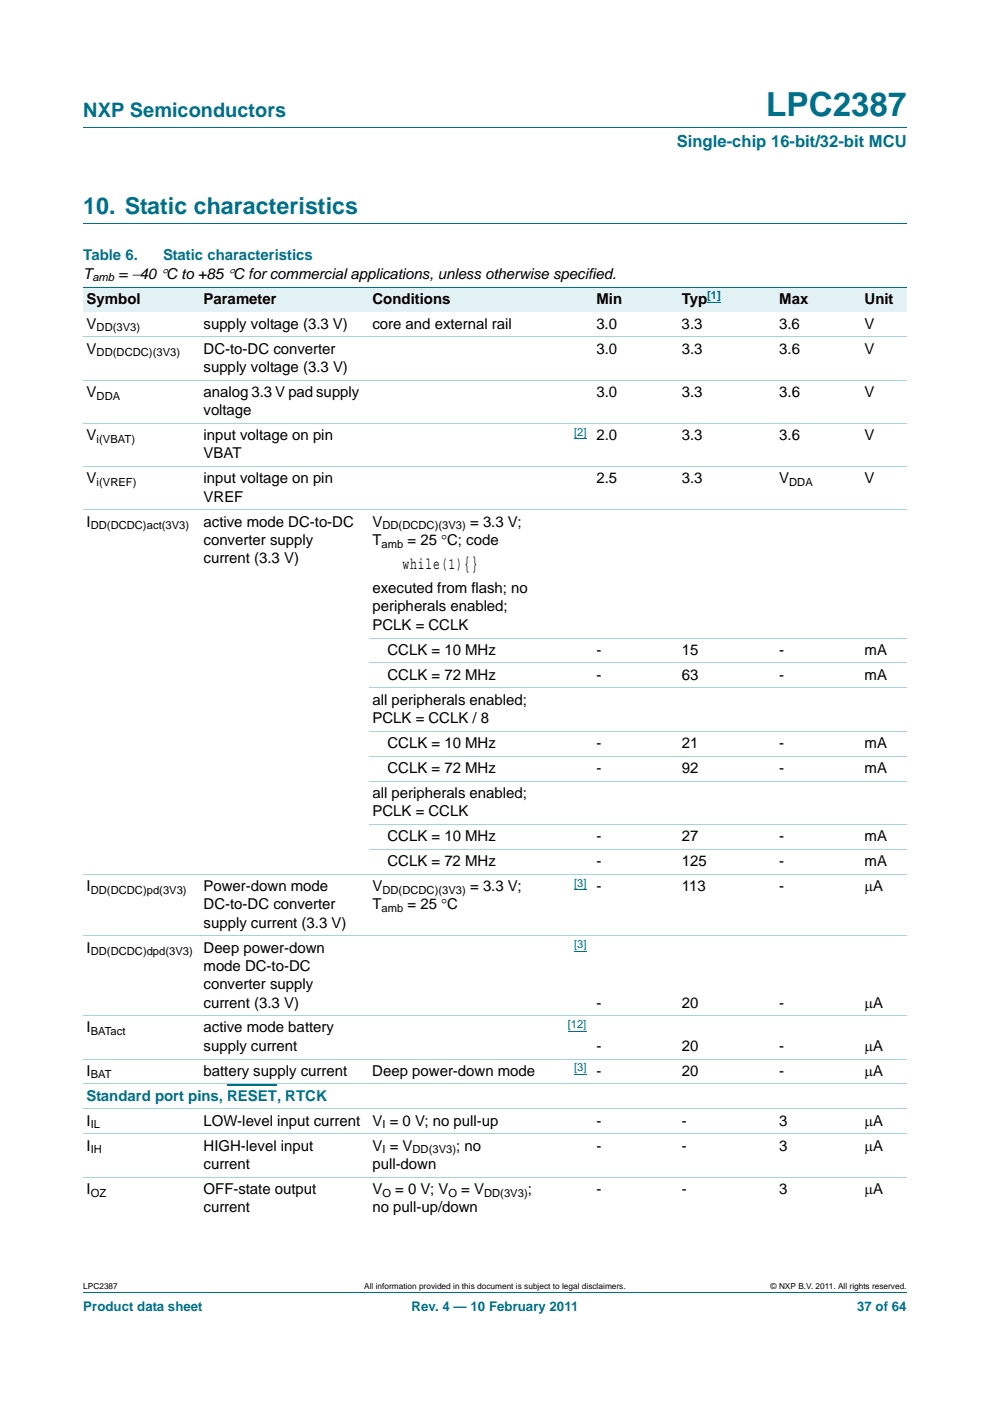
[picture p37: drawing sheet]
<svg xmlns="http://www.w3.org/2000/svg" width="210mm" height="297mm" viewBox="0 0 210 297" stroke-linecap="round" stroke-linejoin="round" font-family="sans-serif">
<defs><g id="words">
<text font-size="7" fill="#00708a" x="162.5" y="24.6">LPC2387</text>
<text font-size="4.9" fill="#00708a" x="17.7" y="45.4">10. Static characteristics</text>
<text font-size="4.2" fill="#00708a" x="17.7" y="24.9">NXP Semiconductors</text>
<text font-size="3.5" fill="#00708a" x="143.5" y="31.1">Single-chip 16-bit/32-bit MCU</text>
<text font-size="3.5" x="85.3" y="120.7">while(1){}</text>
<g font-size="3.2" fill="#00708a">
<text x="17.7" y="55.2">Table 6.</text>
<text x="34.6" y="55.2">Static characteristics</text>
<text x="18.4" y="233.4">Standard port pins, RESET, RTCK</text>
</g>
<g font-size="3.2">
<text x="17.7" y="59.1">T</text>
<text x="25.1" y="59.1">= −40 °C to +85 °C for commercial applications, unless otherwise specified.</text>
<text x="18.4" y="64.4">Symbol</text>
<text x="43.2" y="64.4">Parameter</text>
<text x="79" y="64.4">Conditions</text>
<text x="126.5" y="64.4">Min</text>
<text x="144.6" y="64.4">Typ</text>
<text x="165.3" y="64.4">Max</text>
<text x="183.4" y="64.4">Unit</text>
<text x="18.4" y="69.7">V</text>
<text x="43.2" y="69.7">supply voltage (3.3 V)</text>
<text x="79" y="69.7">core and external rail</text>
<text x="126.5" y="69.7">3.0</text>
<text x="144.6" y="69.7">3.3</text>
<text x="165.3" y="69.7">3.6</text>
<text x="183.4" y="69.7">V</text>
<text x="18.4" y="75">V</text>
<text x="43.2" y="75">DC-to-DC converter</text>
<text x="126.5" y="75">3.0</text>
<text x="144.6" y="75">3.3</text>
<text x="165.3" y="75">3.6</text>
<text x="183.4" y="75">V</text>
<text x="43.2" y="78.8">supply voltage (3.3 V)</text>
<text x="18.4" y="84.1">V</text>
<text x="43.2" y="84.1">analog 3.3 V pad supply</text>
<text x="43.2" y="88">voltage</text>
<text x="126.5" y="84.1">3.0</text>
<text x="144.6" y="84.1">3.3</text>
<text x="165.3" y="84.1">3.6</text>
<text x="183.4" y="84.1">V</text>
<text x="18.4" y="93.3">V</text>
<text x="43.2" y="93.3">input voltage on pin</text>
<text x="126.5" y="93.3">2.0</text>
<text x="144.6" y="93.3">3.3</text>
<text x="165.3" y="93.3">3.6</text>
<text x="183.4" y="93.3">V</text>
<text x="43.2" y="97.2">VBAT</text>
<text x="18.4" y="102.5">V</text>
<text x="43.2" y="102.5">input voltage on pin</text>
<text x="43.2" y="106.4">VREF</text>
<text x="126.5" y="102.5">2.5</text>
<text x="144.6" y="102.5">3.3</text>
<text x="165.3" y="102.5">V</text>
<text x="183.4" y="102.5">V</text>
<text x="18.4" y="111.7">I</text>
<text x="43.2" y="111.7">active mode DC-to-DC</text>
<text x="79" y="111.7">V</text>
<text x="99.7" y="111.7">= 3.3 V;</text>
<text x="43.2" y="115.5">converter supply</text>
<text x="43.2" y="119.4">current (3.3 V)</text>
<text x="79" y="115.5">T</text>
<text x="86.4" y="115.5">= 25 °C; code</text>
<text x="79" y="125.8">executed from flash; no</text>
<text x="79" y="129.6">peripherals enabled;</text>
<text x="79" y="133.5">PCLK = CCLK</text>
<text x="82.2" y="138.8">CCLK = 10 MHz</text>
<text x="126.5" y="138.8">-</text>
<text x="144.6" y="138.8">15</text>
<text x="165.3" y="138.8">-</text>
<text x="183.4" y="138.8">mA</text>
<text x="79" y="149.4">all peripherals enabled;</text>
<text x="82.2" y="144.1">CCLK = 72 MHz</text>
<text x="126.5" y="144.1">-</text>
<text x="144.6" y="144.1">63</text>
<text x="165.3" y="144.1">-</text>
<text x="183.4" y="144.1">mA</text>
<text x="79" y="153.3">PCLK = CCLK / 8</text>
<text x="82.2" y="158.6">CCLK = 10 MHz</text>
<text x="126.5" y="158.6">-</text>
<text x="144.6" y="158.6">21</text>
<text x="165.3" y="158.6">-</text>
<text x="183.4" y="158.6">mA</text>
<text x="82.2" y="163.9">CCLK = 72 MHz</text>
<text x="126.5" y="163.9">-</text>
<text x="144.6" y="163.9">92</text>
<text x="165.3" y="163.9">-</text>
<text x="183.4" y="163.9">mA</text>
<text x="79" y="169.2">all peripherals enabled;</text>
<text x="79" y="173">PCLK = CCLK</text>
<text x="82.2" y="178.3">CCLK = 10 MHz</text>
<text x="126.5" y="178.3">-</text>
<text x="144.6" y="178.3">27</text>
<text x="165.3" y="178.3">-</text>
<text x="183.4" y="178.3">mA</text>
<text x="82.2" y="183.6">CCLK = 72 MHz</text>
<text x="126.5" y="183.6">-</text>
<text x="144.6" y="183.6">125</text>
<text x="165.3" y="183.6">-</text>
<text x="183.4" y="183.6">mA</text>
<text x="18.4" y="188.9">I</text>
<text x="43.2" y="188.9">Power-down mode</text>
<text x="79" y="188.9">V</text>
<text x="99.7" y="188.9">= 3.3 V;</text>
<text x="126.5" y="188.9">-</text>
<text x="144.6" y="188.9">113</text>
<text x="165.3" y="188.9">-</text>
<text x="183.4" y="188.9">μA</text>
<text x="43.2" y="192.8">DC-to-DC converter</text>
<text x="43.2" y="196.7">supply current (3.3 V)</text>
<text x="79" y="192.8">T</text>
<text x="86.4" y="192.8">= 25 °C</text>
<text x="18.4" y="202">I</text>
<text x="43.2" y="202">Deep power-down</text>
<text x="43.2" y="205.8">mode DC-to-DC</text>
<text x="43.2" y="209.7">converter supply</text>
<text x="43.2" y="213.6">current (3.3 V)</text>
<text x="126.5" y="213.6">-</text>
<text x="144.6" y="213.6">20</text>
<text x="165.3" y="213.6">-</text>
<text x="183.4" y="213.6">μA</text>
<text x="18.4" y="218.9">I</text>
<text x="43.2" y="218.9">active mode battery</text>
<text x="43.2" y="222.8">supply current</text>
<text x="126.5" y="222.8">-</text>
<text x="144.6" y="222.8">20</text>
<text x="165.3" y="222.8">-</text>
<text x="183.4" y="222.8">μA</text>
<text x="18.4" y="228.1">I</text>
<text x="43.2" y="228.1">battery supply current</text>
<text x="79" y="228.1">Deep power-down mode</text>
<text x="126.5" y="228.1">-</text>
<text x="144.6" y="228.1">20</text>
<text x="165.3" y="228.1">-</text>
<text x="183.4" y="228.1">μA</text>
<text x="18.4" y="238.7">I</text>
<text x="43.2" y="238.7">LOW-level input current</text>
<text x="79" y="238.7">V = 0 V; no pull-up</text>
<text x="126.5" y="238.7">-</text>
<text x="144.6" y="238.7">-</text>
<text x="165.3" y="238.7">3</text>
<text x="183.4" y="238.7">μA</text>
<text x="18.4" y="243.9">I</text>
<text x="43.2" y="243.9">HIGH-level input</text>
<text x="79" y="243.9">V = V</text>
<text x="96.8" y="243.9">; no</text>
<text x="126.5" y="243.9">-</text>
<text x="144.6" y="243.9">-</text>
<text x="165.3" y="243.9">3</text>
<text x="183.4" y="243.9">μA</text>
<text x="43.2" y="247.8">current</text>
<text x="79" y="247.8">pull-down</text>
<text x="18.4" y="253.1">I</text>
<text x="43.2" y="253.1">OFF-state output</text>
<text x="43.2" y="257">current</text>
<text x="79" y="253.1">V</text>
<text x="79" y="257">no pull-up/down</text>
<text x="83.8" y="253.1">= 0 V; V</text>
<text x="97.8" y="253.1">= V</text>
<text x="111.9" y="253.1">;</text>
<text x="126.5" y="253.1">-</text>
<text x="144.6" y="253.1">-</text>
<text x="165.3" y="253.1">3</text>
<text x="183.4" y="253.1">μA</text>
</g>
<g font-size="2.8" fill="#00708a">
<text x="17.7" y="277.9">Product data sheet</text>
<text x="87.3" y="277.9">Rev. 4 — 10 February 2011</text>
<text x="181.8" y="277.9">37 of 64</text>
</g>
<g font-size="2.4">
<text x="19.6" y="59.6">amb</text>
<text x="20.5" y="70.2">DD(3V3)</text>
<text x="20.5" y="75.5">DD(DCDC)(3V3)</text>
<text x="20.5" y="84.7">DDA</text>
<text x="20.5" y="93.9">i(VBAT)</text>
<text x="20.5" y="103">i(VREF)</text>
<text x="167.4" y="103">DDA</text>
<text x="19.3" y="112.2">DD(DCDC)act(3V3)</text>
<text x="81.1" y="112.2">DD(DCDC)(3V3)</text>
<text x="80.9" y="116.1">amb</text>
<text x="19.3" y="189.5">DD(DCDC)pd(3V3)</text>
<text x="81.1" y="189.5">DD(DCDC)(3V3)</text>
<text x="80.9" y="193.4">amb</text>
<text x="19.3" y="202.5">DD(DCDC)dpd(3V3)</text>
<text x="19.3" y="219.5">BATact</text>
<text x="19.3" y="228.6">BAT</text>
<text x="19.3" y="239.2">IL</text>
<text x="81.1" y="239.2">I</text>
<text x="19.3" y="244.5">IH</text>
<text x="81.1" y="244.5">I</text>
<text x="87.5" y="244.5">DD(3V3)</text>
<text x="19.3" y="253.7">OZ</text>
<text x="81.1" y="253.7">O</text>
<text x="95.1" y="253.7">O</text>
<text x="102.7" y="253.7">DD(3V3)</text>
</g>
<g font-size="2.4" fill="#00f">
<text x="150" y="63.4">[1]</text>
<text x="121.8" y="92.4">[2]</text>
<text x="121.8" y="188">[3]</text>
<text x="121.8" y="201">[3]</text>
<text x="120.4" y="218">[12]</text>
<text x="121.8" y="227.1">[3]</text>
</g>
<g font-size="1.8">
<text x="17.7" y="273.3">LPC2387</text>
<text x="77.2" y="273.3">All information provided in this document is subject to legal disclaimers.</text>
<text x="163.5" y="273.3">© NXP B.V. 2011. All rights reserved.</text>
</g>
</g></defs>
<path d="M17.7 27h174.6M17.7 47.4h174.6M17.7 273.9h174.6" fill="none" stroke="#00708a" stroke-width=".21"/>
<g fill="#e2f1f4">
<path d="M17.7 60.9h24.8v5.2h-24.8z"/>
<path d="M42.5 60.9h35.8v5.2h-35.8z"/>
<path d="M78.3 60.9h37.2v5.2h-37.2z"/>
<path d="M115.5 60.9h28.4v5.2h-28.4z"/>
<path d="M143.9 60.9h20.7v5.2h-20.7z"/>
</g>
<path d="M150 64.1h2.9" fill="none" stroke="#00f" stroke-width=".21"/>
<g fill="#e2f1f4">
<path d="M164.6 60.9h18.1v5.2h-18.1z"/>
<path d="M182.7 60.9h9.6v5.2h-9.6z"/>
</g>
<path d="M121.8 93h2.6M121.8 188.7h2.6M120.4 218.7h4M121.8 201.7h2.6M121.8 227.8h2.6" fill="none" stroke="#00f" stroke-width=".21"/>
<path d="M48.2 230h10.6" fill="none" stroke="#00708a" stroke-width=".34"/>
<path d="M17.7 60.9h174.6" fill="none" stroke="#00708a" stroke-width=".21"/>
<g fill="none" stroke="#a5d5dc" stroke-width=".21">
<path d="M17.7 71.4h174.6M17.7 80.6h174.6M17.7 89.8h174.6M17.7 99h174.6M17.7 108.1h174.6M78.3 135.3h114M78.3 140.6h114M78.3 145.9h114M78.3 155h114M78.3 160.3h114M78.3 165.6h114M78.3 174.8h114"/>
<path d="M17.7 185.4h174.6M17.7 198.4h174.6M78.3 180.1h114M17.7 215.4h174.6M17.7 224.5h174.6M17.7 229.8h174.6M17.7 235.1h174.6M17.7 240.4h174.6M17.7 249.6h174.6"/>
</g>
<use href="#words"/>
</svg>
